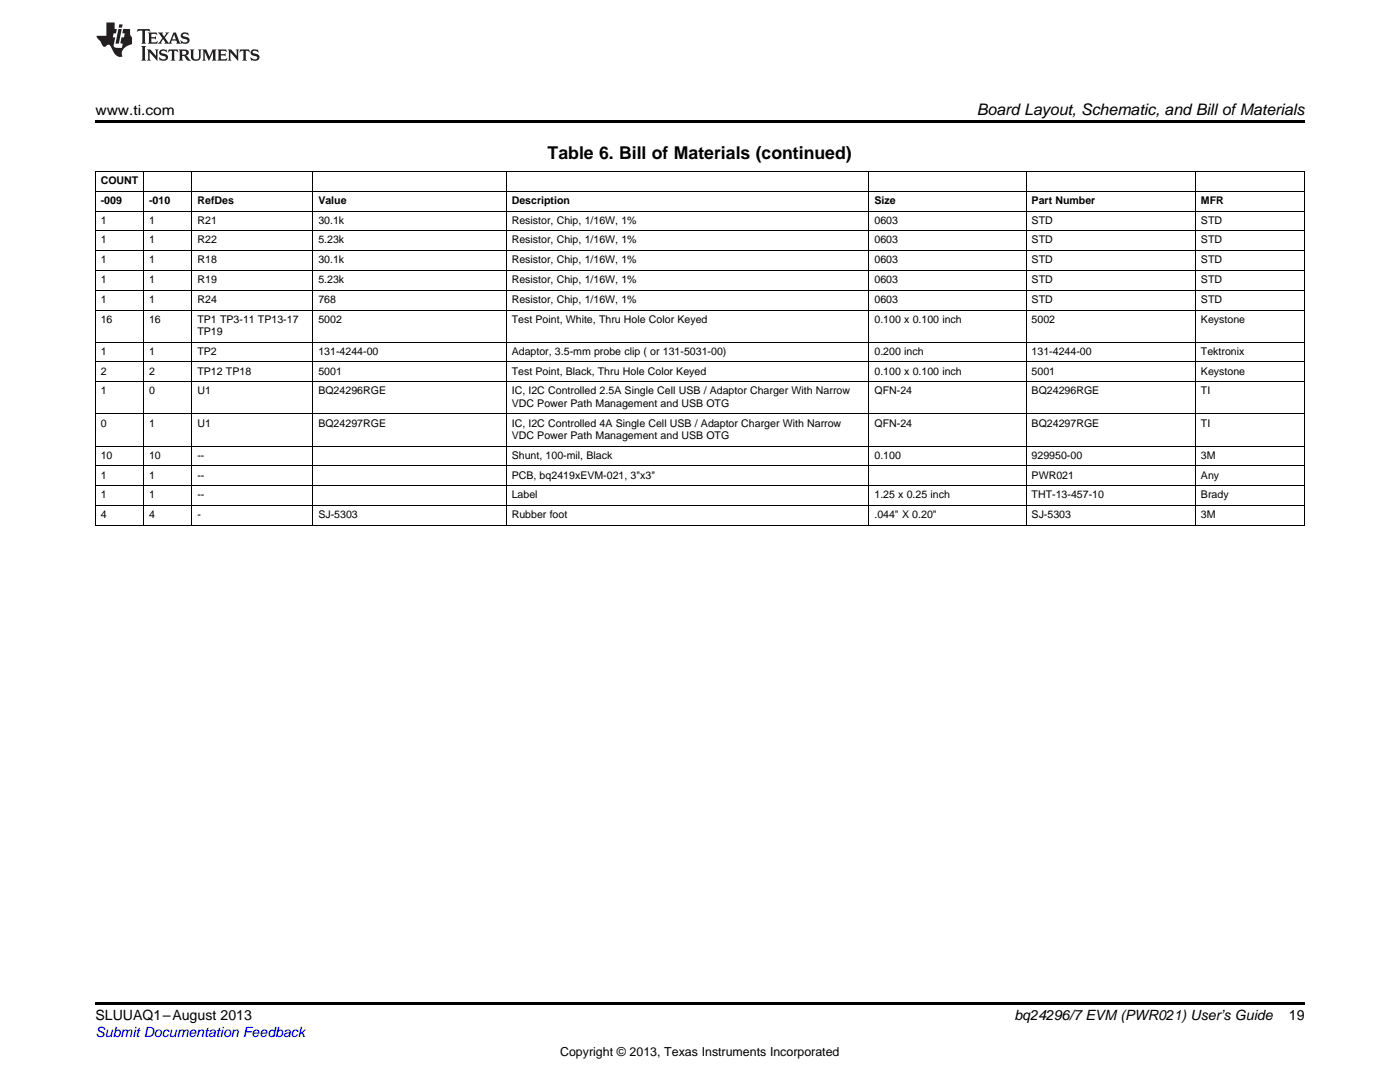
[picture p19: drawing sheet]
<svg xmlns="http://www.w3.org/2000/svg" width="279mm" height="216mm" viewBox="0 0 279 216" stroke-linecap="round" stroke-linejoin="round" font-family="sans-serif">
<defs><g id="words">
<text font-size="3.5" x="109.3" y="31.8">Table 6. Bill of Materials (continued)</text>
<text font-size="3.2" x="195" y="23">Board Layout, Schematic, and Bill ofMaterials</text>
<g font-size="2.8">
<text x="19" y="23">www.ti.com</text>
<text x="19" y="203.6">SLUUAQ1–August 2013</text>
<text x="202.5" y="203.6">bq24296/7 EVM (PWR021) User’s Guide</text>
<text x="257.2" y="203.5">19</text>
</g>
<text font-size="2.8" fill="#00f" x="19" y="206.9">Submit Documentation Feedback</text>
<text font-size="2.5" x="111.8" y="210.7">Copyright © 2013, Texas Instruments Incorporated</text>
<g font-size="2.1">
<text x="20.1" y="36.7">COUNT</text>
<text x="20.1" y="40.7">-009</text>
<text x="29.7" y="40.7">-010</text>
<text x="39.4" y="40.7">RefDes</text>
<text x="63.5" y="40.7">Value</text>
<text x="102.1" y="40.7">Description</text>
<text x="174.5" y="40.7">Size</text>
<text x="205.9" y="40.7">Part Number</text>
<text x="239.7" y="40.7">MFR</text>
<text x="20.1" y="44.6">1</text>
<text x="29.7" y="44.6">1</text>
<text x="39.4" y="44.6">R21</text>
<text x="63.5" y="44.6">30.1k</text>
<text x="102.1" y="44.6">Resistor, Chip, 1/16W, 1%</text>
<text x="174.5" y="44.6">0603</text>
<text x="205.9" y="44.6">STD</text>
<text x="239.7" y="44.6">STD</text>
<text x="20.1" y="48.6">1</text>
<text x="20.1" y="52.5">1</text>
<text x="29.7" y="48.6">1</text>
<text x="29.7" y="52.5">1</text>
<text x="39.4" y="48.6">R22</text>
<text x="39.4" y="52.5">R18</text>
<text x="63.5" y="48.6">5.23k</text>
<text x="63.5" y="52.5">30.1k</text>
<text x="102.1" y="48.6">Resistor, Chip, 1/16W, 1%</text>
<text x="102.1" y="52.5">Resistor, Chip, 1/16W, 1%</text>
<text x="174.5" y="48.6">0603</text>
<text x="174.5" y="52.5">0603</text>
<text x="205.9" y="48.6">STD</text>
<text x="205.9" y="52.5">STD</text>
<text x="239.7" y="48.6">STD</text>
<text x="239.7" y="52.5">STD</text>
<text x="20.1" y="56.5">1</text>
<text x="29.7" y="56.5">1</text>
<text x="39.4" y="56.5">R19</text>
<text x="63.5" y="56.5">5.23k</text>
<text x="102.1" y="56.5">Resistor, Chip, 1/16W, 1%</text>
<text x="174.5" y="56.5">0603</text>
<text x="205.9" y="56.5">STD</text>
<text x="239.7" y="56.5">STD</text>
<text x="20.1" y="60.4">1</text>
<text x="20.1" y="64.4">16</text>
<text x="29.7" y="60.4">1</text>
<text x="29.7" y="64.4">16</text>
<text x="39.4" y="60.4">R24</text>
<text x="39.4" y="64.4">TP1 TP3-11 TP13-17</text>
<text x="63.5" y="60.4">768</text>
<text x="63.5" y="64.4">5002</text>
<text x="102.1" y="60.4">Resistor, Chip, 1/16W, 1%</text>
<text x="102.1" y="64.4">Test Point, White, Thru Hole Color Keyed</text>
<text x="174.5" y="60.4">0603</text>
<text x="174.5" y="64.4">0.100 x 0.100 inch</text>
<text x="205.9" y="60.4">STD</text>
<text x="205.9" y="64.4">5002</text>
<text x="239.7" y="60.4">STD</text>
<text x="239.7" y="64.4">Keystone</text>
<text x="20.1" y="70.8">1</text>
<text x="29.7" y="70.8">1</text>
<text x="39.4" y="66.9">TP19</text>
<text x="39.4" y="70.8">TP2</text>
<text x="63.5" y="70.8">131-4244-00</text>
<text x="102.1" y="70.8">Adaptor, 3.5-mm probe clip ( or 131-5031-00)</text>
<text x="174.5" y="70.8">0.200 inch</text>
<text x="205.9" y="70.8">131-4244-00</text>
<text x="239.7" y="70.8">Tektronix</text>
<text x="20.1" y="74.8">2</text>
<text x="29.7" y="74.8">2</text>
<text x="39.4" y="74.8">TP12 TP18</text>
<text x="63.5" y="74.8">5001</text>
<text x="102.1" y="74.8">Test Point, Black, Thru Hole Color Keyed</text>
<text x="174.5" y="74.8">0.100 x 0.100 inch</text>
<text x="205.9" y="74.8">5001</text>
<text x="239.7" y="74.8">Keystone</text>
<text x="20.1" y="78.7">1</text>
<text x="29.7" y="78.7">0</text>
<text x="39.4" y="78.7">U1</text>
<text x="63.5" y="78.7">BQ24296RGE</text>
<text x="102.1" y="78.7">IC, I2C Controlled 2.5A Single Cell USB / Adaptor Charger With Narrow</text>
<text x="102.1" y="81.2">VDC Power Path Management and USB OTG</text>
<text x="174.5" y="78.7">QFN-24</text>
<text x="205.9" y="78.7">BQ24296RGE</text>
<text x="239.7" y="78.7">TI</text>
<text x="20.1" y="85.1">0</text>
<text x="29.7" y="85.1">1</text>
<text x="39.4" y="85.1">U1</text>
<text x="63.5" y="85.1">BQ24297RGE</text>
<text x="102.1" y="85.1">IC, I2C Controlled 4A Single Cell USB / Adaptor Charger With Narrow</text>
<text x="102.1" y="87.6">VDC Power Path Management and USB OTG</text>
<text x="174.5" y="85.1">QFN-24</text>
<text x="205.9" y="85.1">BQ24297RGE</text>
<text x="239.7" y="85.1">TI</text>
<text x="20.1" y="91.5">10</text>
<text x="20.1" y="95.5">1</text>
<text x="29.7" y="91.5">10</text>
<text x="29.7" y="95.5">1</text>
<text x="39.4" y="91.5">--</text>
<text x="39.4" y="95.5">--</text>
<text x="102.1" y="91.5">Shunt, 100-mil, Black</text>
<text x="102.1" y="95.5">PCB, bq2419xEVM-021, 3&quot;x3&quot;</text>
<text x="174.5" y="91.5">0.100</text>
<text x="205.9" y="91.5">929950-00</text>
<text x="205.9" y="95.5">PWR021</text>
<text x="239.7" y="91.5">3M</text>
<text x="239.7" y="95.5">Any</text>
<text x="20.1" y="99.4">1</text>
<text x="29.7" y="99.4">1</text>
<text x="39.4" y="99.4">--</text>
<text x="102.1" y="99.4">Label</text>
<text x="174.5" y="99.4">1.25 x 0.25 inch</text>
<text x="205.9" y="99.4">THT-13-457-10</text>
<text x="239.7" y="99.4">Brady</text>
<text x="20.1" y="103.4">4</text>
<text x="29.7" y="103.4">4</text>
<text x="39.4" y="103.4">-</text>
<text x="63.5" y="103.4">SJ-5303</text>
<text x="102.1" y="103.4">Rubber foot</text>
<text x="174.5" y="103.4">.044&quot; X 0.20&quot;</text>
<text x="205.9" y="103.4">SJ-5303</text>
<text x="239.7" y="103.4">3M</text>
</g>
</g></defs>
<path d="M19 24h241.3v.6h-241.3zM19 200h241.3v.6h-241.3z" fill="#000"/>
<g fill="none" stroke="#000" stroke-width=".2">
<path d="M19 38.2h241.3M19 34.2h241.3M19.1 34.3v70.6M28.6 34.3v70.6M38.3 34.3v70.6M62.4 34.3v70.6M101 34.3v70.6M173.4 34.3v70.6M204.8 34.3v70.6M238.6 34.3v70.6M260.3 34.3v70.6M19 57.9h241.3"/>
<path d="M19 54h241.3M19 50h241.3M19 46.1h241.3M19 42.1h241.3M19 76.2h241.3M19 72.2h241.3M19 68.3h241.3M19 61.9h241.3M19 96.9h241.3M19 93h241.3M19 89h241.3M19 82.6h241.3"/>
<path d="M19 104.8h241.3M19 100.9h241.3"/>
</g>
<g fill="#231f20">
<path d="M27.5 5.8l-.1 .6 .4-.3h.6v.2v2.1l-.2 .3h1l-.3-.3v-2.1l.1-.2h.5l.5 .3-.2-.6zM29.5 6.5l.2 .4v1.5l-.2 .3h1.8l.2-.5a1.04 1.04 0 0 1-1.3 .1v-.6h.6l.3 .2v-.7l-.3 .2h-.6v-.6h.8l.4 .2-.2-.5zM31.5 6.5l.9 1.1-.9 1.1h.8l-.2-.2 .5-.7 .4 .7-.2 .2h1.5l-.1-.2 .1-.4h.9l.1 .4-.2 .2h1l-.3-.3-.7-1.9h-.5l-.9 2.1-.8-1.1 .9-1h-.8l.1 .3-.3 .5-.4-.6 .2-.2zM34.7 6.9l.4 .9h-.7zM36.3 6.6a.63 .63 0 0 0-.2 .7 .63 .63 0 0 0 .6 .4l.6 .2 .1 .2a.75 .75 0 0 1-.7 .4 .75 .75 0 0 1-.6-.5l.1 .7 .1-.1a1.11 1.11 0 0 0 1.5-.5 1.13 1.13 0 0 0-1.2-.9l-.1-.3a1.04 1.04 0 0 1 1.2 .2l-.2-.6-.1 .1-.5-.1zM28.2 9.2l.2 .3v2.2l-.2 .4h1l-.3-.4v-2.2l.3-.3zM29.3 9.9l.3 .3v1.5l-.3 .4h.8l-.2-.4v-1.3l1.5 1.7v-1.9l.2-.3h-.7l.2 .3v.9l-1.1-1.2zM32 10a.62 .62 0 0 0-.2 .7 .62 .62 0 0 0 .6 .4l.6 .2 .1 .2a.76 .76 0 0 1-.7 .4 .76 .76 0 0 1-.6-.5l.1 .7 .1-.1a1.11 1.11 0 0 0 1.5-.6 1.13 1.13 0 0 0-1.2-.8l-.1-.3a1.04 1.04 0 0 1 1.2 .1l-.2-.5-.1 .1-.5-.2zM33.7 9.9l-.2 .6a.61 .61 0 0 1 .8-.3v1.5l-.2 .4h.9l-.2-.4v-1.5a.63 .63 0 0 1 .8 .3l-.2-.6zM35.6 9.9l.3 .3v1.5l-.3 .4h1l-.2-.2v-.7l.5 .2a.76 .76 0 0 0 1.2 .6l-1-.9a.58 .58 0 0 0 .6-.6 .58 .58 0 0 0-.5-.6zM36.4 10.2l.1-.1a.45 .45 0 0 1 .5 .1 .45 .45 0 0 1 .1 .5l-.7 .2zM37.9 9.9l.2 .2a2.17 2.17 0 0 0 .3 1.9 .99 .99 0 0 0 1.6-.7v-1.1l.2-.3h-.7l.2 .2a1.92 1.92 0 0 1-.2 1.7 .6 .6 0 0 1-.9-.5v-1.1l.2-.3zM40.4 9.9l.2 .3v1.5l-.2 .4h.7l-.2-.4v-1.4l.8 1.8 .8-1.8v1.4l-.2 .4h.9l-.2-.4v-1.5l.2-.3h-.8l-.6 1.4-.6-1.4zM43.4 9.9l.2 .3v1.5l-.2 .4h1.8l.2-.6a1.04 1.04 0 0 1-1.3 .2v-.6h.5l.4 .1v-.6l-.4 .2h-.5v-.6h.8l.3 .2-.1-.5zM45.5 9.9l.2 .3v1.5l-.2 .4h.7l-.2-.4v-1.3l1.5 1.7v-1.9l.2-.3h-.7l.2 .3v.9l-1.1-1.2zM47.9 9.9l-.1 .6a.61 .61 0 0 1 .8-.3v1.5l-.3 .4h1l-.3-.4 .1-1.5a.63 .63 0 0 1 .7 .3l-.1-.6zM50.2 10a.62 .62 0 0 0-.2 .7 .62 .62 0 0 0 .6 .4l.6 .2 .2 .2a.76 .76 0 0 1-.8 .4 .76 .76 0 0 1-.6-.5l.1 .7 .2-.1a1.11 1.11 0 0 0 1.5-.6 1.13 1.13 0 0 0-1.3-.8l-.1-.3a1.04 1.04 0 0 1 1.2 .1l-.1-.5-.2 .1-.5-.2z"/>
<path d="M21.2 4.5v2.6h-1.9l.1 .4 .7 .9a.91 .91 0 0 0 1 .9 .56 .56 0 0 1 .5-.4 .56 .56 0 0 1 .5 .3l.4 .8a1.53 1.53 0 0 0 1.9 1.3 1.54 1.54 0 0 1 1-2.1l.9-.4v-1.4a1.52 1.52 0 0 1-.3-1.6h-1.4l-.2 .9h.5l-.2 .8h-.4l-.2 .9v.2l.4 .1-.2 .9a1.93 1.93 0 0 1-1.6-.3l.3-1.8h-.5l.2-.8h.4l.2-.9h-.4v-1.3zM23.6 5.8l-.6 2.9h.7l.6-2.9zM23.8 4.9l-.1 .6h.6l.2-.6z"/>
</g>
<use href="#words"/>
</svg>
